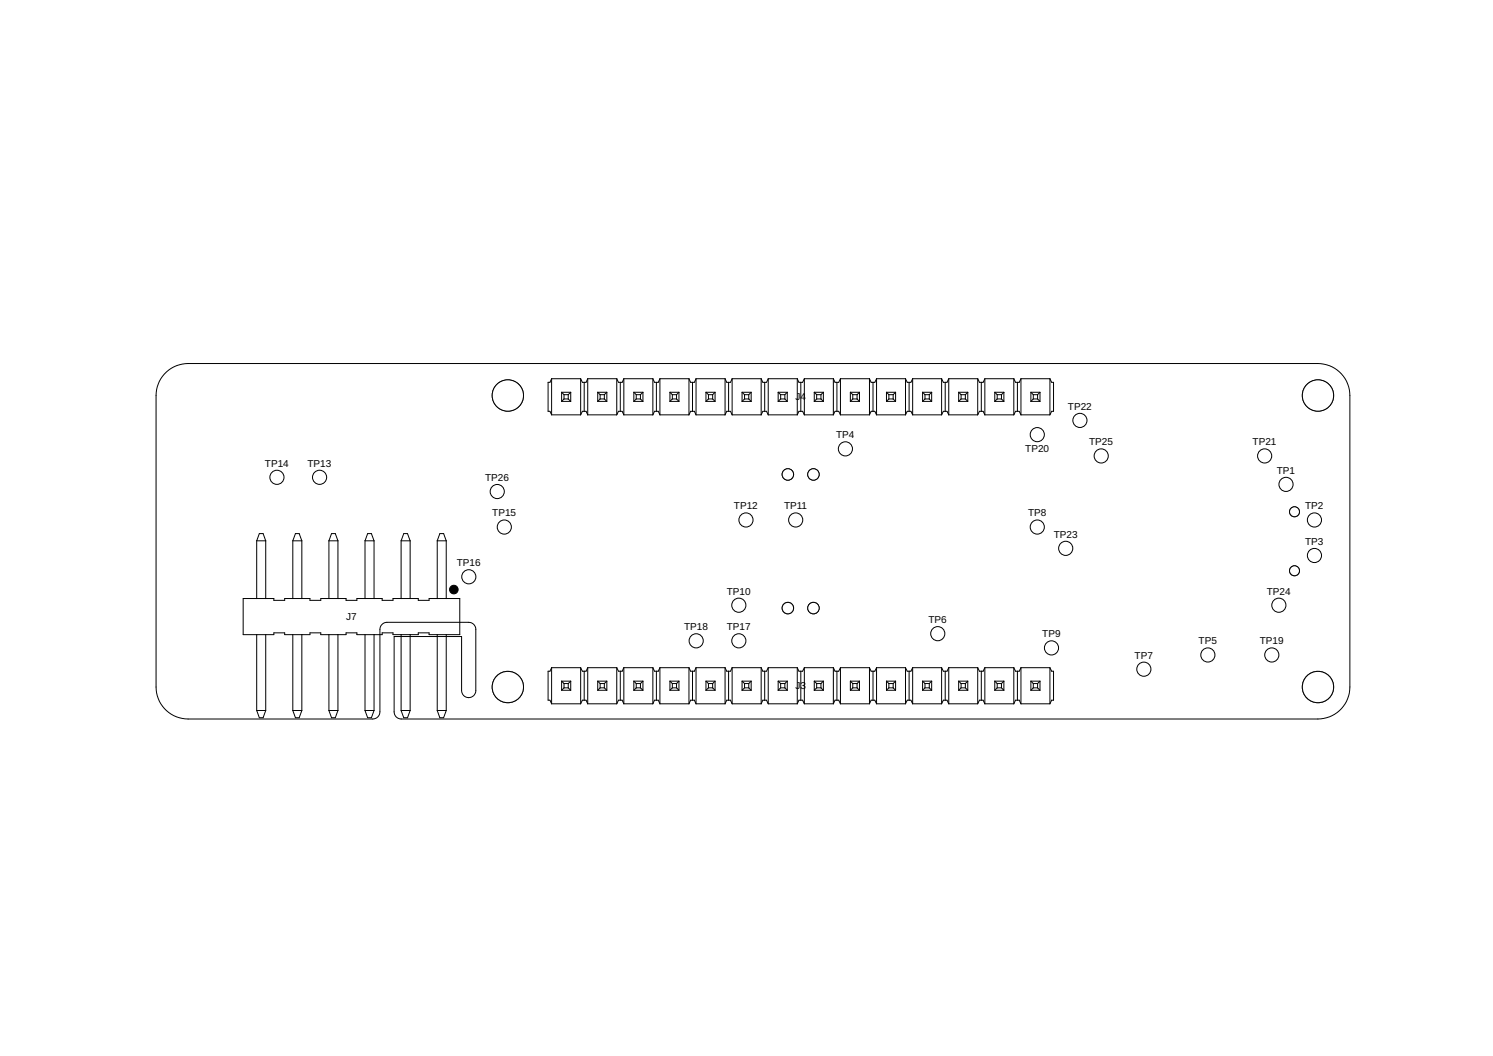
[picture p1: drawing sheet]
<svg xmlns="http://www.w3.org/2000/svg" width="420mm" height="297mm" viewBox="0 0 420 297" stroke-linecap="round" stroke-linejoin="round" font-family="sans-serif">
<defs><g id="words">
<g font-size="2.8">
<text x="223.9" y="112.6">J4</text>
<text x="300.5" y="115.3">TP22</text>
<text x="235.3" y="123.3">TP4</text>
<text x="306.5" y="125.3">TP25</text>
<text x="352.5" y="125.3">TP21</text>
<text x="74.5" y="131.3">TP14</text>
<text x="86.5" y="131.3">TP13</text>
<text x="288.5" y="127.3">TP20</text>
<text x="136.5" y="135.3">TP26</text>
<text x="359.3" y="133.3">TP1</text>
<text x="206.5" y="143.2">TP12</text>
<text x="220.6" y="143.2">TP11</text>
<text x="367.3" y="143.2">TP2</text>
<text x="138.5" y="145.2">TP15</text>
<text x="289.3" y="145.2">TP8</text>
<text x="296.5" y="151.2">TP23</text>
<text x="367.3" y="153.2">TP3</text>
<text x="128.5" y="159.2">TP16</text>
<text x="204.5" y="167.2">TP10</text>
<text x="356.5" y="167.2">TP24</text>
<text x="97.4" y="174.4">J7</text>
<text x="192.5" y="177.2">TP18</text>
<text x="204.5" y="177.2">TP17</text>
<text x="261.3" y="175.2">TP6</text>
<text x="293.3" y="179.2">TP9</text>
<text x="319.3" y="185.2">TP7</text>
<text x="337.3" y="181.2">TP5</text>
<text x="354.5" y="181.2">TP19</text>
<text x="223.9" y="193.9">J3</text>
</g>
</g></defs>
<g fill="none" stroke="#000" stroke-width=".28">
<path d="M155.2 106.5l-.4 1h-.6v8.2h.6l.4 1M155.2 116.7h8.2M155.2 106.5h8.2M155.2 106.5v10.2M158.1 110.3h2.5M158.1 112.9h2.5M158.1 110.3l.6 .7M158.1 110.3v2.6M158.7 111h1.2M158.7 112.2h1.2M158.7 112.2l-.6 .7M158.7 111v1.2"/>
<path d="M159.9 112.2l.7 .7M159.9 111v1.2M160.6 110.3l-.7 .7M160.6 110.3v2.6M163.4 106.5l.5 1h1l.5-1M163.4 116.7l.5-1h1l.5 1M163.4 106.5v10.2M164.4 107.5v8.2M165.4 116.7h8.2M165.4 106.5h8.2M165.4 106.5v10.2M168.2 110.3h2.6"/>
<path d="M168.2 112.9h2.6M168.2 110.3l.7 .7M168.2 110.3v2.6M168.9 111h1.2M168.9 112.2h1.2M168.9 112.2l-.7 .7M168.9 111v1.2M170.1 112.2l.7 .7M170.1 111v1.2M170.8 110.3l-.7 .7M170.8 110.3v2.6M173.6 106.5l.5 1h1l.5-1"/>
<path d="M173.6 116.7l.5-1h1l.5 1M173.6 106.5v10.2M174.6 107.5v8.2M175.6 116.7h8.1M175.6 106.5h8.1M175.6 106.5v10.2M178.4 110.3h2.5M178.4 112.9h2.5M178.4 110.3l.6 .7M178.4 110.3v2.6M179 111h1.2M179 112.2h1.2"/>
<path d="M179 112.2l-.6 .7M179 111v1.2M180.2 112.2l.7 .7M180.2 111v1.2M180.9 110.3l-.7 .7M180.9 110.3v2.6M183.7 106.5l.5 1h1.1l.4-1M183.7 116.7l.5-1h1.1l.4 1M183.7 106.5v10.2M184.7 107.5v8.2M185.7 116.7h8.2M185.7 106.5h8.2"/>
<path d="M185.7 106.5v10.2M188.5 110.3h2.6M188.5 112.9h2.6M188.5 110.3l.7 .7M188.5 110.3v2.6M189.2 111h1.2M189.2 112.2h1.2M189.2 112.2l-.7 .7M189.2 111v1.2M190.4 112.2l.7 .7M190.4 111v1.2M191.1 110.3l-.7 .7"/>
<path d="M191.1 110.3v2.6M193.9 106.5l.5 1h1l.5-1M193.9 116.7l.5-1h1l.5 1M193.9 106.5v10.2M194.9 107.5v8.2M195.9 116.7h8.1M195.9 106.5h8.1M195.9 106.5v10.2M198.7 110.3h2.5M198.7 112.9h2.5M198.7 110.3l.7 .7M198.7 110.3v2.6"/>
<path d="M199.4 111h1.2M199.4 112.2h1.2M199.4 112.2l-.7 .7M199.4 111v1.2M200.6 112.2l.6 .7M200.6 111v1.2M201.2 110.3l-.6 .7M201.2 110.3v2.6M204 106.5l.5 1h1.1l.4-1M204 116.7l.5-1h1.1l.4 1M204 106.5v10.2M205 107.5v8.2"/>
<path d="M206 116.7h8.2M206 106.5h8.2M206 106.5v10.2M208.8 110.3h2.6M208.8 112.9h2.6M208.8 110.3l.7 .7M208.8 110.3v2.6M209.5 111h1.2M209.5 112.2h1.2M209.5 112.2l-.7 .7M209.5 111v1.2M210.7 112.2l.7 .7"/>
<path d="M210.7 111v1.2M211.4 110.3l-.7 .7M211.4 110.3v2.6M214.2 106.5l.5 1h1l.5-1M214.2 116.7l.5-1h1l.5 1M214.2 106.5v10.2M215.2 107.5v8.2M216.2 116.7h8.2M216.2 106.5h8.2M216.2 106.5v10.2M219 110.3h2.6M219 112.9h2.6"/>
<path d="M219 110.3l.7 .7M219 110.3v2.6M219.7 111h1.2M219.7 112.2h1.2M219.7 112.2l-.7 .7M219.7 111v1.2M220.9 112.2l.7 .7M220.9 111v1.2M221.6 110.3l-.7 .7M221.6 110.3v2.6M224.4 106.5l.4 1h1.1l.5-1M224.4 116.7l.4-1h1.1l.5 1"/>
<path d="M224.4 106.5v10.2M225.4 107.5v8.2M226.4 116.7h8.1M226.4 106.5h8.1M226.4 106.5v10.2M229.2 110.3l.6 .7M229.2 110.3h2.5M229.2 112.9h2.5M229.2 110.3v2.6M229.8 112.2l-.6 .7M229.8 111h1.2M229.8 112.2h1.2"/>
<path d="M229.8 111v1.2M231 112.2l.7 .7M231 111v1.2M231.7 110.3l-.7 .7M231.7 110.3v2.6M234.5 106.5l.5 1h1l.5-1M234.5 116.7l.5-1h1l.5 1M234.5 106.5v10.2M235.5 107.5v8.2M236.5 116.7h8.2M236.5 106.5h8.2M236.5 106.5v10.2"/>
<path d="M239.3 110.3h2.6M239.3 112.9h2.6M239.3 110.3l.7 .7M239.3 110.3v2.6M240 111h1.2M240 112.2h1.2M240 112.2l-.7 .7M240 111v1.2M241.2 112.2l.7 .7M241.2 111v1.2M241.9 110.3l-.7 .7M241.9 110.3v2.6"/>
<path d="M244.7 106.5l.5 1h1l.5-1M244.7 116.7l.5-1h1l.5 1M244.7 106.5v10.2M245.7 107.5v8.2M246.7 116.7h8.1M246.7 106.5h8.1M246.7 106.5v10.2M249.5 110.3h2.5M249.5 112.9h2.5M249.5 110.3l.6 .7M249.5 110.3v2.6M250.1 111h1.3"/>
<path d="M250.1 112.2h1.3M250.1 112.2l-.6 .7M250.1 111v1.2M251.4 112.2l.6 .7M251.4 111v1.2M252 110.3l-.6 .7M252 110.3v2.6M254.8 106.5l.5 1h1l.5-1M254.8 116.7l.5-1h1l.5 1M254.8 106.5v10.2M255.8 107.5v8.2M256.8 116.7h8.2"/>
<path d="M256.8 106.5h8.2M256.8 106.5v10.2M259.6 110.3h2.6M259.6 112.9h2.6M259.6 110.3l.7 .7M259.6 110.3v2.6M260.3 111h1.2M260.3 112.2h1.2M260.3 112.2l-.7 .7M260.3 111v1.2M261.5 112.2l.7 .7M261.5 111v1.2"/>
<path d="M262.2 110.3l-.7 .7M262.2 110.3v2.6M265 106.5l.5 1h1l.5-1M265 116.7l.5-1h1l.5 1M265 106.5v10.2M266 107.5v8.2M267 116.7h8.1M267 106.5h8.1M267 106.5v10.2M269.8 110.3h2.6M269.8 112.9h2.6M269.8 110.3l.7 .7"/>
<path d="M269.8 110.3v2.6M270.5 111h1.2M270.5 112.2h1.2M270.5 112.2l-.7 .7M270.5 111v1.2M271.7 112.2l.7 .7M271.7 111v1.2M272.4 110.3l-.7 .7M272.4 110.3v2.6M275.1 106.5l.5 1h1.1l.5-1M275.1 116.7l.5-1h1.1l.5 1M275.1 106.5v10.2"/>
<path d="M276.2 107.5v8.2M277.2 116.7h8.1M277.2 106.5h8.1M277.2 106.5v10.2M280 110.3h2.5M280 112.9h2.5M280 110.3l.6 .7M280 110.3v2.6M280.6 111h1.2M280.6 112.2h1.2M280.6 112.2l-.6 .7M280.6 111v1.2"/>
<path d="M281.8 112.2l.7 .7M281.8 111v1.2M282.5 110.3l-.7 .7M282.5 110.3v2.6M285.3 106.5l.5 1h1l.5-1M285.3 116.7l.5-1h1l.5 1M285.3 106.5v10.2M286.3 107.5v8.2M287.3 116.7h8.2M287.3 106.5h8.2M287.3 106.5v10.2M290.1 110.3h2.6"/>
<path d="M290.1 112.9h2.6M290.1 110.3l.7 .7M290.1 110.3v2.6M290.8 111h1.2M290.8 112.2h1.2M290.8 112.2l-.7 .7M290.8 111v1.2M292 112.2l.7 .7M292 111v1.2M292.7 110.3l-.7 .7M292.7 110.3v2.6M295.5 106.5l.5 1h.5v8.2h-.5l-.5 1"/>
<path d="M295.5 106.5v10.2M72.2 152.1h2.6M72.2 152.1l.8-2h1l.8 2M72.2 152.1v16.3M74.8 152.1v16.3M82.4 152.1h2.5M82.4 152.1l.7-2h1.1l.7 2M82.4 152.1v16.3M84.9 152.1v16.3M92.6 152.1h2.5M92.6 152.1l.7-2h1.1l.7 2M92.6 152.1v16.3"/>
<path d="M95.1 152.1v16.3M102.7 152.1h2.6M102.7 152.1l.8-2h1l.8 2M102.7 152.1v16.3M105.3 152.1v16.3M112.9 152.1h2.5M112.9 152.1l.7-2h1.1l.7 2M112.9 152.1v16.3M115.4 152.1v16.3M123 152.1h2.6M123 152.1l.8-2h1l.8 2M123 152.1v16.3"/>
<path d="M125.6 152.1v16.3M68.4 168.4h8.7v.5h3v-.5h7.1v.5h3.1v-.5h7.1v.5h3v-.5h7.1v.5h3.1v-.5h7.1v.5h3.1v-.5h8.6v10.1h-8.6v-.5h-3.1v.5h-7.1v-.5h-3.1v.5h-7.1v-.5h-3v.5h-7.1v-.5h-3.1v.5h-7.1v-.5h-3v.5h-8.7zM72.2 178.5v21.4M74.8 178.5v21.4M82.4 178.5v21.4M84.9 178.5v21.4M92.6 178.5v21.4M95.1 178.5v21.4M102.7 178.5v21.4M105.3 178.5v21.4M112.9 178.5v21.4M115.4 178.5v21.4"/>
<path d="M123 178.5v21.4M125.6 178.5v21.4M72.2 199.9h2.6M72.2 199.9l.8 2h1l.8-2M82.4 199.9h2.5M82.4 199.9l.7 2h1.1l.7-2M92.6 199.9h2.5M92.6 199.9l.7 2h1.1l.7-2M102.7 199.9h2.6M102.7 199.9l.8 2h1l.8-2M112.9 199.9h2.5M112.9 199.9l.7 2h1.1l.7-2"/>
<path d="M123 199.9h2.6M123 199.9l.8 2h1l.8-2M155.2 187.8v10.2M155.2 187.8l-.4 1h-.6v8.2h.6l.4 1M155.2 187.8h8.2M155.2 198h8.2M158.1 191.6v2.6M158.1 194.2h2.5M158.1 191.6h2.5M158.1 191.6l.6 .7M158.7 193.5l-.6 .7M158.7 192.3v1.2"/>
<path d="M158.7 193.5h1.2M158.7 192.3h1.2M159.9 192.3v1.2M159.9 193.5l.7 .7M160.6 191.6v2.6M160.6 191.6l-.7 .7M163.4 187.8v10.2M163.4 198l.5-1h1l.5 1M163.4 187.8l.5 1h1l.5-1M164.4 188.8v8.2M165.4 187.8v10.2M165.4 187.8h8.2"/>
<path d="M165.4 198h8.2M168.2 191.6v2.6M168.2 194.2h2.6M168.2 191.6h2.6M168.2 191.6l.7 .7M168.9 193.5l-.7 .7M168.9 192.3v1.2M168.9 193.5h1.2M168.9 192.3h1.2M170.1 192.3v1.2M170.1 193.5l.7 .7M170.8 191.6v2.6"/>
<path d="M170.8 191.6l-.7 .7M173.6 187.8v10.2M173.6 198l.5-1h1l.5 1M173.6 187.8l.5 1h1l.5-1M174.6 188.8v8.2M175.6 187.8v10.2M175.6 187.8h8.1M175.6 198h8.1M178.4 191.6v2.6M178.4 194.2h2.5M178.4 191.6h2.5M178.4 191.6l.6 .7"/>
<path d="M179 193.5l-.6 .7M179 192.3v1.2M179 193.5h1.2M179 192.3h1.2M180.2 192.3v1.2M180.2 193.5l.7 .7M180.9 191.6v2.6M180.9 191.6l-.7 .7M183.7 187.8v10.2M183.7 198l.5-1h1.1l.4 1M183.7 187.8l.5 1h1.1l.4-1M184.7 188.8v8.2"/>
<path d="M185.7 187.8v10.2M185.7 187.8h8.2M185.7 198h8.2M188.5 191.6v2.6M188.5 194.2h2.6M188.5 191.6h2.6M188.5 191.6l.7 .7M189.2 192.3v1.2M189.2 193.5h1.2M189.2 192.3h1.2M189.2 193.5l-.7 .7M190.4 192.3v1.2"/>
<path d="M190.4 193.5l.7 .7M191.1 191.6v2.6M191.1 191.6l-.7 .7M193.9 187.8v10.2M193.9 198l.5-1h1l.5 1M193.9 187.8l.5 1h1l.5-1M194.9 188.8v8.2M195.9 187.8v10.2M195.9 187.8h8.1M195.9 198h8.1M198.7 191.6v2.6M198.7 194.2h2.5"/>
<path d="M198.7 191.6h2.5M198.7 191.6l.7 .7M199.4 192.3v1.2M199.4 193.5h1.2M199.4 192.3h1.2M199.4 193.5l-.7 .7M200.6 192.3v1.2M200.6 193.5l.6 .7M201.2 191.6v2.6M201.2 191.6l-.6 .7M204 187.8v10.2M204 198l.5-1h1.1l.4 1"/>
<path d="M204 187.8l.5 1h1.1l.4-1M205 188.8v8.2M206 187.8v10.2M206 187.8h8.2M206 198h8.2M208.8 191.6v2.6M208.8 194.2h2.6M208.8 191.6h2.6M208.8 191.6l.7 .7M209.5 192.3v1.2M209.5 193.5h1.2M209.5 192.3h1.2"/>
<path d="M209.5 193.5l-.7 .7M210.7 192.3v1.2M210.7 193.5l.7 .7M211.4 191.6v2.6M211.4 191.6l-.7 .7M214.2 187.8v10.2M214.2 198l.5-1h1l.5 1M214.2 187.8l.5 1h1l.5-1M215.2 188.8v8.2M216.2 187.8v10.2M216.2 187.8h8.2M216.2 198h8.2"/>
<path d="M219 191.6v2.6M219 191.6l.7 .7M219 194.2h2.6M219 191.6h2.6M219.7 192.3v1.2M219.7 193.5l-.7 .7M219.7 193.5h1.2M219.7 192.3h1.2M220.9 192.3v1.2M220.9 193.5l.7 .7M221.6 191.6v2.6M221.6 191.6l-.7 .7"/>
<path d="M224.4 187.8v10.2M224.4 198l.4-1h1.1l.5 1M224.4 187.8l.4 1h1.1l.5-1M225.4 188.8v8.2M226.4 187.8v10.2M226.4 187.8h8.1M226.4 198h8.1M229.2 191.6v2.6M229.2 194.2h2.5M229.2 191.6h2.5M229.2 191.6l.6 .7M229.8 192.3v1.2"/>
<path d="M229.8 193.5h1.2M229.8 192.3h1.2M229.8 193.5l-.6 .7M231 192.3v1.2M231 193.5l.7 .7M231.7 191.6v2.6M231.7 191.6l-.7 .7M234.5 187.8v10.2M234.5 198l.5-1h1l.5 1M234.5 187.8l.5 1h1l.5-1M235.5 188.8v8.2M236.5 187.8v10.2"/>
<path d="M236.5 187.8h8.2M236.5 198h8.2M239.3 191.6v2.6M239.3 194.2h2.6M239.3 191.6h2.6M239.3 191.6l.7 .7M240 192.3v1.2M240 193.5h1.2M240 192.3h1.2M240 193.5l-.7 .7M241.2 192.3v1.2M241.2 193.5l.7 .7"/>
<path d="M241.9 191.6v2.6M241.9 191.6l-.7 .7M244.7 187.8v10.2M244.7 198l.5-1h1l.5 1M244.7 187.8l.5 1h1l.5-1M245.7 188.8v8.2M246.7 187.8v10.2M246.7 187.8h8.1M246.7 198h8.1M249.5 191.6v2.6M249.5 194.2h2.5M249.5 191.6h2.5"/>
<path d="M249.5 191.6l.6 .7M250.1 192.3v1.2M250.1 193.5h1.3M250.1 192.3h1.3M250.1 193.5l-.6 .7M251.4 192.3v1.2M251.4 193.5l.6 .7M252 191.6v2.6M252 191.6l-.6 .7M254.8 187.8v10.2M254.8 198l.5-1h1l.5 1M254.8 187.8l.5 1h1l.5-1"/>
<path d="M255.8 188.8v8.2M256.8 187.8v10.2M256.8 187.8h8.2M256.8 198h8.2M259.6 191.6v2.6M259.6 194.2h2.6M259.6 191.6h2.6M259.6 191.6l.7 .7M260.3 192.3v1.2M260.3 193.5h1.2M260.3 192.3h1.2M260.3 193.5l-.7 .7"/>
<path d="M261.5 192.3v1.2M261.5 193.5l.7 .7M262.2 191.6v2.6M262.2 191.6l-.7 .7M265 187.8v10.2M265 198l.5-1h1l.5 1M265 187.8l.5 1h1l.5-1M266 188.8v8.2M267 187.8v10.2M267 187.8h8.1M267 198h8.1M269.8 191.6v2.6"/>
<path d="M269.8 194.2h2.6M269.8 191.6h2.6M269.8 191.6l.7 .7M270.5 192.3v1.2M270.5 193.5h1.2M270.5 192.3h1.2M270.5 193.5l-.7 .7M271.7 192.3v1.2M271.7 193.5l.7 .7M272.4 191.6v2.6M272.4 191.6l-.7 .7M275.1 187.8v10.2"/>
<path d="M275.1 198l.5-1h1.1l.5 1M275.1 187.8l.5 1h1.1l.5-1M276.2 188.8v8.2M277.2 187.8v10.2M277.2 187.8h8.1M277.2 198h8.1M280 191.6v2.6M280 194.2h2.5M280 191.6h2.5M280 191.6l.6 .7M280.6 192.3v1.2M280.6 193.5h1.2"/>
<path d="M280.6 192.3h1.2M280.6 193.5l-.6 .7M281.8 192.3v1.2M281.8 193.5l.7 .7M282.5 191.6v2.6M282.5 191.6l-.7 .7M285.3 187.8v10.2M285.3 198l.5-1h1l.5 1M285.3 187.8l.5 1h1l.5-1M286.3 188.8v8.2M287.3 187.8v10.2M287.3 187.8h8.2"/>
<path d="M287.3 198h8.2M290.1 191.6v2.6M290.1 194.2h2.6M290.1 191.6h2.6M290.1 191.6l.7 .7M290.8 192.3v1.2M290.8 193.5h1.2M290.8 192.3h1.2M290.8 193.5l-.7 .7M292 192.3v1.2M292 193.5l.7 .7M292.7 191.6v2.6"/>
<path d="M292.7 191.6l-.7 .7M295.5 187.8v10.2M295.5 187.8l.5 1h.5v8.2h-.5l-.5 1"/>
<circle cx="303.9" cy="118.3" r="1.99"/>
<circle cx="370.9" cy="111.3" r="4.4"/>
<circle cx="77.9" cy="134.3" r="1.99"/>
<circle cx="89.9" cy="134.3" r="1.99"/>
<circle cx="139.9" cy="138.3" r="1.99"/>
<circle cx="237.9" cy="126.3" r="1.99"/>
<circle cx="291.9" cy="122.3" r="1.99"/>
<circle cx="309.9" cy="128.2" r="1.99"/>
<circle cx="355.9" cy="128.2" r="1.99"/>
<circle cx="361.9" cy="136.2" r="1.99"/>
<circle cx="141.9" cy="148.3" r="1.99"/>
<circle cx="209.9" cy="146.3" r="1.99"/>
<circle cx="223.9" cy="146.3" r="1.99"/>
<circle cx="291.9" cy="148.3" r="1.99"/>
<circle cx="299.9" cy="154.2" r="1.99"/>
<circle cx="369.9" cy="146.3" r="1.99"/>
<circle cx="369.9" cy="156.3" r="1.99"/>
<circle cx="131.9" cy="162.2" r="1.99"/>
<circle cx="207.9" cy="170.2" r="1.99"/>
<circle cx="263.9" cy="178.2" r="1.99"/>
<circle cx="359.9" cy="170.2" r="1.99"/>
<circle cx="195.9" cy="180.3" r="1.99"/>
<circle cx="207.9" cy="180.3" r="1.99"/>
<circle cx="295.9" cy="182.2" r="1.99"/>
<circle cx="321.9" cy="188.2" r="1.99"/>
<circle cx="339.9" cy="184.2" r="1.99"/>
<circle cx="357.9" cy="184.2" r="1.99"/>
</g>
<circle cx="127.7" cy="165.8" r="1.21" fill="#000" stroke="#000" stroke-width=".28"/>
<circle cx="370.9" cy="111.3" r="4.4" fill="#fff" stroke="#000" stroke-width=".28"/>
<circle cx="370.9" cy="193.3" r="4.4" fill="none" stroke="#000" stroke-width=".28"/>
<circle cx="370.9" cy="193.3" r="4.4" fill="#fff" stroke="#000" stroke-width=".28"/>
<circle cx="142.9" cy="111.3" r="4.4" fill="none" stroke="#000" stroke-width=".28"/>
<circle cx="142.9" cy="111.3" r="4.4" fill="#fff" stroke="#000" stroke-width=".28"/>
<circle cx="142.9" cy="193.3" r="4.4" fill="none" stroke="#000" stroke-width=".28"/>
<circle cx="142.9" cy="193.3" r="4.4" fill="#fff" stroke="#000" stroke-width=".28"/>
<g fill="none" stroke="#000" stroke-width=".28">
<path d="M46.3 105.2a9 9 0 0 1 6.6-2.9h318a9 9 0 0 1 9 9v82a9 9 0 0 1-9 8.9h-258a1.99 1.99 0 0 1-2-2v-21.2h19v15.2a2 2 0 0 0 2 2 2 2 0 0 0 2-2v-17.2a1.99 1.99 0 0 0-2-2h-23a2.02 2.02 0 0 0-2 2v23.2a2.02 2.02 0 0 1-2 2h-52a9 9 0 0 1-9-8.9v-82a9.1 9.1 0 0 1 2.4-6.1z"/>
<circle cx="364.3" cy="144" r="1.4"/>
</g>
<circle cx="364.3" cy="144" r="1.4" fill="#fff" stroke="#000" stroke-width=".28"/>
<circle cx="364.3" cy="160.5" r="1.4" fill="none" stroke="#000" stroke-width=".28"/>
<circle cx="364.3" cy="160.5" r="1.4" fill="#fff" stroke="#000" stroke-width=".28"/>
<circle cx="228.9" cy="171" r="1.61" fill="none" stroke="#000" stroke-width=".28"/>
<circle cx="228.9" cy="171" r="1.61" fill="#fff" stroke="#000" stroke-width=".28"/>
<circle cx="221.7" cy="171" r="1.61" fill="none" stroke="#000" stroke-width=".28"/>
<circle cx="221.7" cy="171" r="1.61" fill="#fff" stroke="#000" stroke-width=".28"/>
<circle cx="221.7" cy="133.5" r="1.61" fill="none" stroke="#000" stroke-width=".28"/>
<circle cx="221.7" cy="133.5" r="1.61" fill="#fff" stroke="#000" stroke-width=".28"/>
<circle cx="228.9" cy="133.5" r="1.61" fill="none" stroke="#000" stroke-width=".28"/>
<circle cx="228.9" cy="133.5" r="1.61" fill="#fff" stroke="#000" stroke-width=".28"/>
<use href="#words"/>
</svg>
